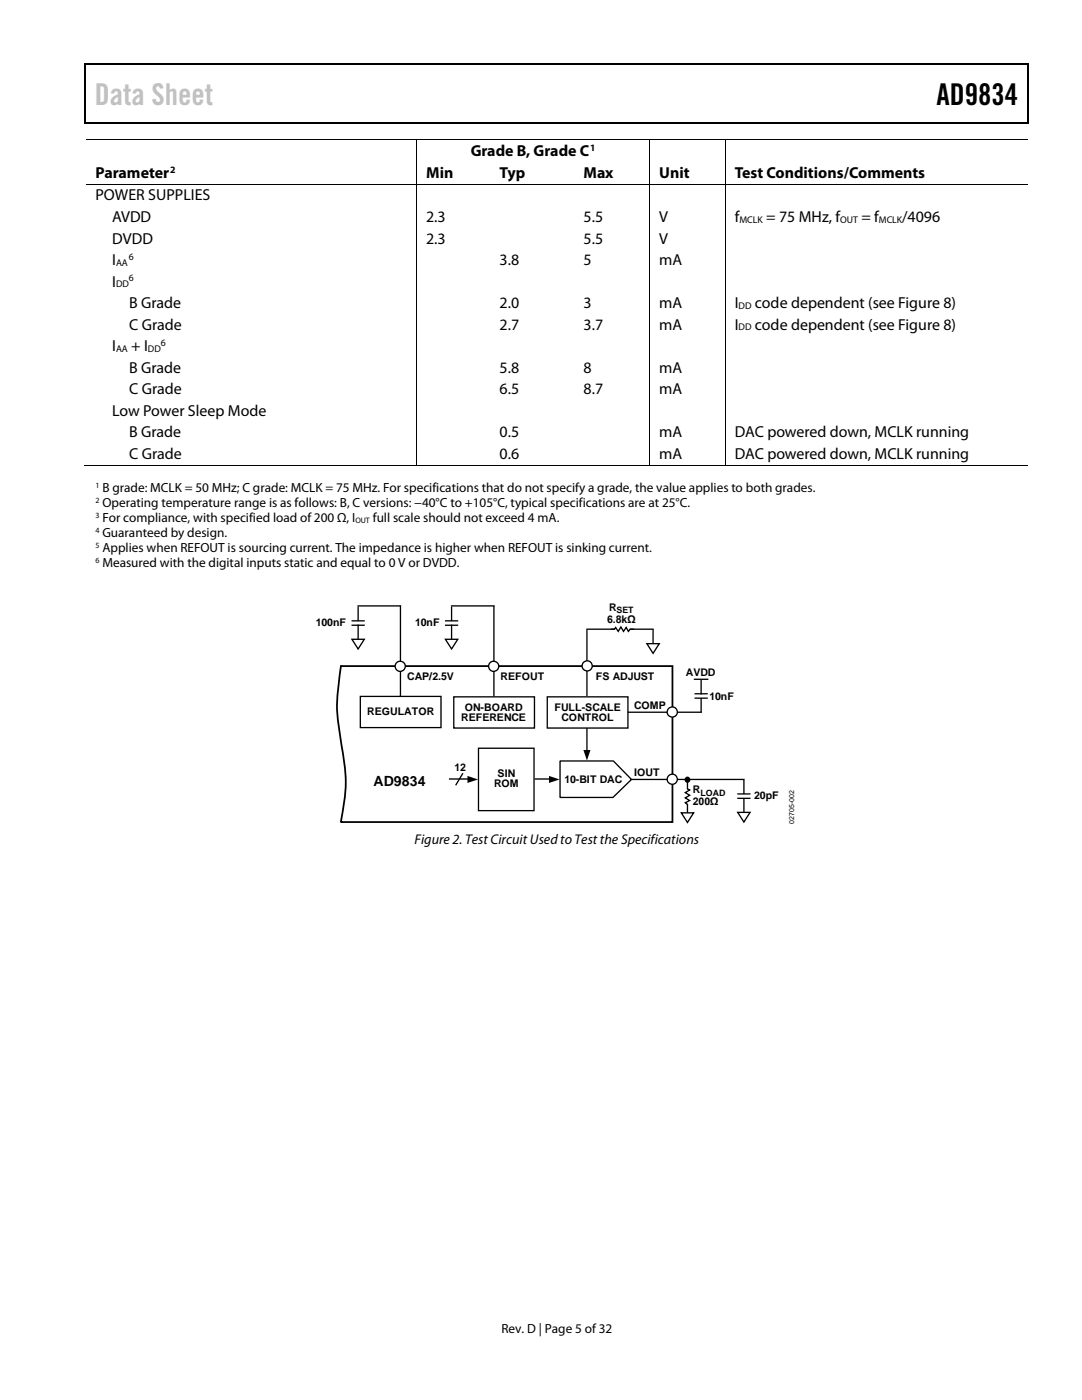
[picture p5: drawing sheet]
<svg xmlns="http://www.w3.org/2000/svg" width="216mm" height="279mm" viewBox="0 0 216 279" stroke-linecap="round" stroke-linejoin="round" font-family="sans-serif">
<defs><g id="words">
<text font-size="6" fill="#c1c1c1" x="18.9" y="21">Data Sheet</text>
<text font-size="6" x="186.9" y="21">AD9834</text>
<g font-size="3.2">
<text x="19" y="35.6">Parameter</text>
<text x="85" y="35.6">Min</text>
<text x="93.9" y="31.2">Grade B, Grade C</text>
<text x="99.7" y="35.6">Typ</text>
<text x="116.5" y="35.6">Max</text>
<text x="131.5" y="35.6">Unit</text>
<text x="146.6" y="35.6">Test Conditions/Comments</text>
<text x="19" y="40">POWER SUPPLIES</text>
<text x="22.4" y="44.3">AVDD</text>
<text x="85" y="44.3">2.3</text>
<text x="116.5" y="44.3">5.5</text>
<text x="131.6" y="44.3">V</text>
<text x="146.6" y="44.3">f</text>
<text x="152.9" y="44.3">= 75 MHz, f</text>
<text x="171.9" y="44.3">= f</text>
<text x="180" y="44.3">/4096</text>
<text x="22.4" y="48.6">DVDD</text>
<text x="22.4" y="52.9">I</text>
<text x="85" y="48.6">2.3</text>
<text x="99.7" y="52.9">3.8</text>
<text x="116.5" y="48.6">5.5</text>
<text x="116.5" y="52.9">5</text>
<text x="131.5" y="48.6">V</text>
<text x="131.6" y="52.9">mA</text>
<text x="22.4" y="57.2">I</text>
<text x="25.8" y="61.5">B Grade</text>
<text x="25.8" y="65.8">C Grade</text>
<text x="99.7" y="61.5">2.0</text>
<text x="99.7" y="65.8">2.7</text>
<text x="116.5" y="61.5">3</text>
<text x="116.5" y="65.8">3.7</text>
<text x="131.6" y="61.5">mA</text>
<text x="131.6" y="65.8">mA</text>
<text x="146.6" y="61.5">I</text>
<text x="146.6" y="65.8">I</text>
<text x="150.6" y="61.5">code dependent (see Figure 8)</text>
<text x="150.6" y="65.8">code dependent (see Figure 8)</text>
<text x="22.4" y="70.1">I</text>
<text x="26.2" y="70.1">+ I</text>
<text x="25.8" y="74.4">B Grade</text>
<text x="99.7" y="74.4">5.8</text>
<text x="116.5" y="74.4">8</text>
<text x="131.6" y="74.4">mA</text>
<text x="22.4" y="83">Low Power Sleep Mode</text>
<text x="25.8" y="78.7">C Grade</text>
<text x="99.7" y="78.7">6.5</text>
<text x="116.5" y="78.7">8.7</text>
<text x="131.6" y="78.7">mA</text>
<text x="25.8" y="87.3">B Grade</text>
<text x="99.7" y="87.3">0.5</text>
<text x="131.6" y="87.3">mA</text>
<text x="146.6" y="87.3">DAC powered down, MCLK running</text>
<text x="25.8" y="91.6">C Grade</text>
<text x="99.7" y="91.6">0.6</text>
<text x="131.6" y="91.6">mA</text>
<text x="146.6" y="91.6">DAC powered down, MCLK running</text>
</g>
<g font-size="2.8">
<text x="74.6" y="156.9">AD9834</text>
<text x="82.7" y="168.4">Figure 2. Test Circuit Used to Test the Specifications</text>
</g>
<g font-size="2.6">
<text x="20.4" y="98.3">B grade: MCLK = 50 MHz; C grade: MCLK = 75 MHz. For specifications that do not specify a grade, the value applies to both grades.</text>
<text x="20.4" y="101.2">Operating temperature range is as follows: B, C versions: −40°C to +105°C, typical specifications are at 25°C.</text>
<text x="20.4" y="104.2">For compliance, with specified load of200 Ω, I</text>
<text x="20.4" y="107.2">Guaranteed by design.</text>
<text x="74.4" y="104.2">full scale should not exceed 4 mA.</text>
<text x="20.4" y="110.2">Applies when REFOUT is sourcing current. The impedance is higher when REFOUT is sinking current.</text>
<text x="20.4" y="113.2">Measured with the digital inputs static and equal to 0 V or DVDD.</text>
<text x="100.1" y="266">Rev. D | Page 5 of 32</text>
</g>
<g font-size="2.1">
<text x="63" y="124.9">100nF</text>
<text x="82.8" y="124.9">10nF</text>
<text x="121.1" y="124.3">6.8kΩ</text>
<text x="121.5" y="121.9">R</text>
<text x="81.3" y="135.7">CAP/2.5V</text>
<text x="99.9" y="135.7">REFOUT</text>
<text x="118.9" y="135.7">FS ADJUST</text>
<text x="136.9" y="134.9">AVDD</text>
<text x="73.3" y="142.7">REGULATOR</text>
<text x="92" y="143.9">REFERENCE</text>
<text x="92.7" y="141.8">ON-BOARD</text>
<text x="110.6" y="141.8">FULL-SCALE</text>
<text x="112" y="143.9">CONTROL</text>
<text x="126.5" y="141.4">COMP</text>
<text x="141.6" y="139.7">10nF</text>
<text x="90.7" y="153.8">12</text>
<text x="99.3" y="155">SIN</text>
<text x="126.5" y="154.9">IOUT</text>
<text x="98.6" y="157.1">ROM</text>
<text x="112.6" y="156.2">10-BIT DAC</text>
<text x="138.3" y="160.7">200Ω</text>
<text x="138.3" y="158.3">R</text>
<text x="150.5" y="159.5">20pF</text>
</g>
<g font-size="1.9">
<text x="34" y="34.5">2</text>
<text x="117.8" y="30.1">1</text>
<text x="147.6" y="44.5">MCLK</text>
<text x="167.6" y="44.5">OUT</text>
<text x="175.4" y="44.5">MCLK</text>
<text x="23.2" y="53.1">AA</text>
<text x="25.7" y="51.8">6</text>
<text x="23.2" y="57.4">DD</text>
<text x="25.7" y="56.1">6</text>
<text x="147.4" y="61.7">DD</text>
<text x="147.4" y="66">DD</text>
<text x="23.2" y="70.3">AA</text>
<text x="29.5" y="70.3">DD</text>
<text x="32.1" y="69">6</text>
</g>
<g font-size="1.8">
<text x="123" y="122.4">SET</text>
<text x="139.8" y="158.8">LOAD</text>
</g>
<g font-size="1.6">
<text x="19" y="97.4">1</text>
<text x="19" y="100.4">2</text>
<text x="19" y="103.3">3</text>
<text x="19" y="106.3">4</text>
<text x="70.9" y="104.4">OUT</text>
<text x="19" y="109.3">5</text>
<text x="19" y="112.3">6</text>
</g>
<text font-size="1.4" x="158.5" y="164.4" transform="rotate(-90 158.5 164.4)">02705-002</text>
</g></defs>
<g fill="#000">
<path d="M16.9 12.7h.2v1h-.2zM16.9 12.7h.2v.3h-.2zM82.5 12.7h.3v.3h-.3zM205.1 12.7h.2v1h-.2zM205.1 12.7h.2v.3h-.2zM16.9 24.4h.2v.3h-.2zM82.3 24.4h.2v.3h-.2zM83.1 27.9h.1v.1h-.1zM83.1 36.7h.1v.2h-.1zM97.8 36.7h.2v.2h-.2zM114.6 36.7h.1v.2h-.1zM129.6 27.9h.1v.1h-.1z"/>
<path d="M129.6 36.7h.1v.2h-.1zM144.7 27.9h.1v.1h-.1zM144.7 36.7h.1v.2h-.1zM205.1 24.4h.2v.3h-.2zM83.1 92.8h.1v.1h-.1zM97.5 92.8h.2v.1h-.2zM114.3 92.8h.2v.1h-.2zM129.6 92.8h.1v.1h-.1zM144.7 92.8h.1v.1h-.1z"/>
</g>
<path d="M17 13.7v10.7M17.1 12.8h65.4M82.8 12.8h122.3M205.2 13.7v10.7M17.1 24.5h188" fill="none" stroke="#000" stroke-width=".25"/>
<g fill="none" stroke="#000" stroke-width=".2">
<path d="M17.1 27.9h66M17.1 36.8h66M83.1 28v8.7M83.1 36.9v55.9M83.2 27.9h46.4M83.2 36.8h14.6M98 36.8h16.6M114.7 36.8h14.9M129.6 28v8.7M129.6 36.9v55.9M129.7 27.9h15M129.7 36.8h15"/>
<path d="M144.7 28v8.7M144.7 36.9v55.9M144.8 27.9h60.3M144.8 36.8h60.3M16.9 92.8h66.2M83.2 92.8h46.4M129.7 92.8h15M144.8 92.8h60.3"/>
</g>
<path d="M68 132.9h66.2v31.2h-66.2h.3" fill="none" stroke="#000" stroke-width=".35"/>
<path d="M92.3 154.4l-1.3 2.2M111.8 151.9h10.6l3.6 3.7-3.7 3.5h-10.5zM126 155.6h22.4" fill="none" stroke="#000" stroke-width=".26"/>
<circle cx="134.1" cy="155.5" r="1.01" fill="#fff"/>
<circle cx="134.1" cy="155.5" r="1.01" fill="none" stroke="#000" stroke-width=".26"/>
<path d="M95.5 149.3h11.1v12.5h-11.1z" fill="#fff"/>
<path d="M95.5 149.3h11.1v12.5h-11.1zM147.1 159.3h2.7M147.1 158.4h2.7M148.4 155.7v2.7M148.4 159.4v2.6" fill="none" stroke="#000" stroke-width=".26"/>
<path d="M147.2 162.1h2.5l-1.3 2z" fill="#fff"/>
<path d="M117.1 125.6h13.2M89.6 155.5h3.9M106.6 155.5h3.1M147.2 162.1h2.5l-1.3 2z" fill="none" stroke="#000" stroke-width=".26"/>
<path d="M93.3 154.9l2.1 .7-2.1 .7zM109.6 154.9l2.1 .7-2.1 .7z" fill="#000"/>
<path d="M68 132.9a40.3 40.3 0 0 0 .1 15.6 33 33 0 0 1-.1 15.5z" fill-rule="evenodd" fill="#fff"/>
<path d="M68 132.9a37.1 37.1 0 0 0 0 14.8l.1 .8a32.7 32.7 0 0 1-.1 15.5" fill="none" stroke="#000" stroke-width=".35"/>
<path d="M71.9 139h16.1v6.2h-16.1z" fill="#fff"/>
<path d="M71.9 139h16.1v6.2h-16.1zM79.9 121v17.8" fill="none" stroke="#000" stroke-width=".26"/>
<circle cx="79.9" cy="133" r="1.02" fill="#fff"/>
<g fill="none" stroke="#000" stroke-width=".26">
<path d="M70.1 124.8h2.7M70.1 123.9h2.7M71.5 121.2v2.6M71.5 124.8v2.7M71.5 120.9h8.4"/>
<circle cx="79.9" cy="133" r="1.02"/>
</g>
<path d="M70.2 127.6h2.5l-1.2 1.9z" fill="#fff"/>
<path d="M70.2 127.6h2.5l-1.2 1.9zM117.1 125.7v24.2" fill="none" stroke="#000" stroke-width=".26"/>
<path d="M116.4 149.7h1.4l-.7 2.1z" fill="#000"/>
<circle cx="117.2" cy="132.9" r="1.01" fill="#fff"/>
<circle cx="117.2" cy="132.9" r="1.01" fill="none" stroke="#000" stroke-width=".26"/>
<path d="M90.5 139.1h16.1v6.2h-16.1z" fill="#fff"/>
<path d="M90.5 139.1h16.1v6.2h-16.1z" fill="none" stroke="#000" stroke-width=".26"/>
<path d="M109.2 139.1h16.1v6.2h-16.1z" fill="#fff"/>
<path d="M98.6 121v17.8M109.2 139.1h16.1v6.2h-16.1z" fill="none" stroke="#000" stroke-width=".26"/>
<circle cx="98.5" cy="133" r="1.02" fill="#fff"/>
<g fill="none" stroke="#000" stroke-width=".26">
<path d="M88.8 124.8h2.6M88.8 123.9h2.6M90.1 121.2v2.6M90.1 124.8v2.7M90.1 120.9h8.5"/>
<circle cx="98.5" cy="133" r="1.02"/>
</g>
<path d="M88.9 127.6h2.4l-1.2 1.9z" fill="#fff"/>
<g fill="none" stroke="#000" stroke-width=".26">
<path d="M88.9 127.6h2.4l-1.2 1.9zM137.1 157.4l.5 .3-.9 .5 .9 .5-.9 .5 .9 .6-.9 .4 .5 .4v1.5M137.2 155.8v1.6"/>
<circle cx="137.2" cy="155.6" r=".46"/>
</g>
<circle cx="137.2" cy="155.6" r=".46" fill="#000"/>
<path d="M135.9 162.2h2.5l-1.2 1.9z" fill="#fff"/>
<path d="M130.3 125.7v2.7M135.9 162.2h2.5l-1.2 1.9z" fill="none" stroke="#000" stroke-width=".26"/>
<path d="M129.1 128.5h2.4l-1.2 1.9z" fill="#fff"/>
<path d="M129.1 128.5h2.4l-1.2 1.9z" fill="none" stroke="#000" stroke-width=".26"/>
<path d="M122.7 125.4h3v.6h-3z" fill="#fff"/>
<path d="M121.9 125.6h.8M125.7 125.6h.8M125.7 125.6l-.3 .4-.5-.8-.5 .8-.5-.9-.5 .9-.6-.8-.2 .5M125.4 142.1h14.5" fill="none" stroke="#000" stroke-width=".26"/>
<circle cx="134.1" cy="142.1" r="1.01" fill="#fff"/>
<g fill="none" stroke="#000" stroke-width=".26">
<path d="M138.6 139.3h2.6M138.6 138.5h2.6M138.6 135.6h2.6M139.9 135.7v2.8M139.9 139.4v2.7"/>
<circle cx="134.1" cy="142.1" r="1.01"/>
</g>
<use href="#words"/>
</svg>
